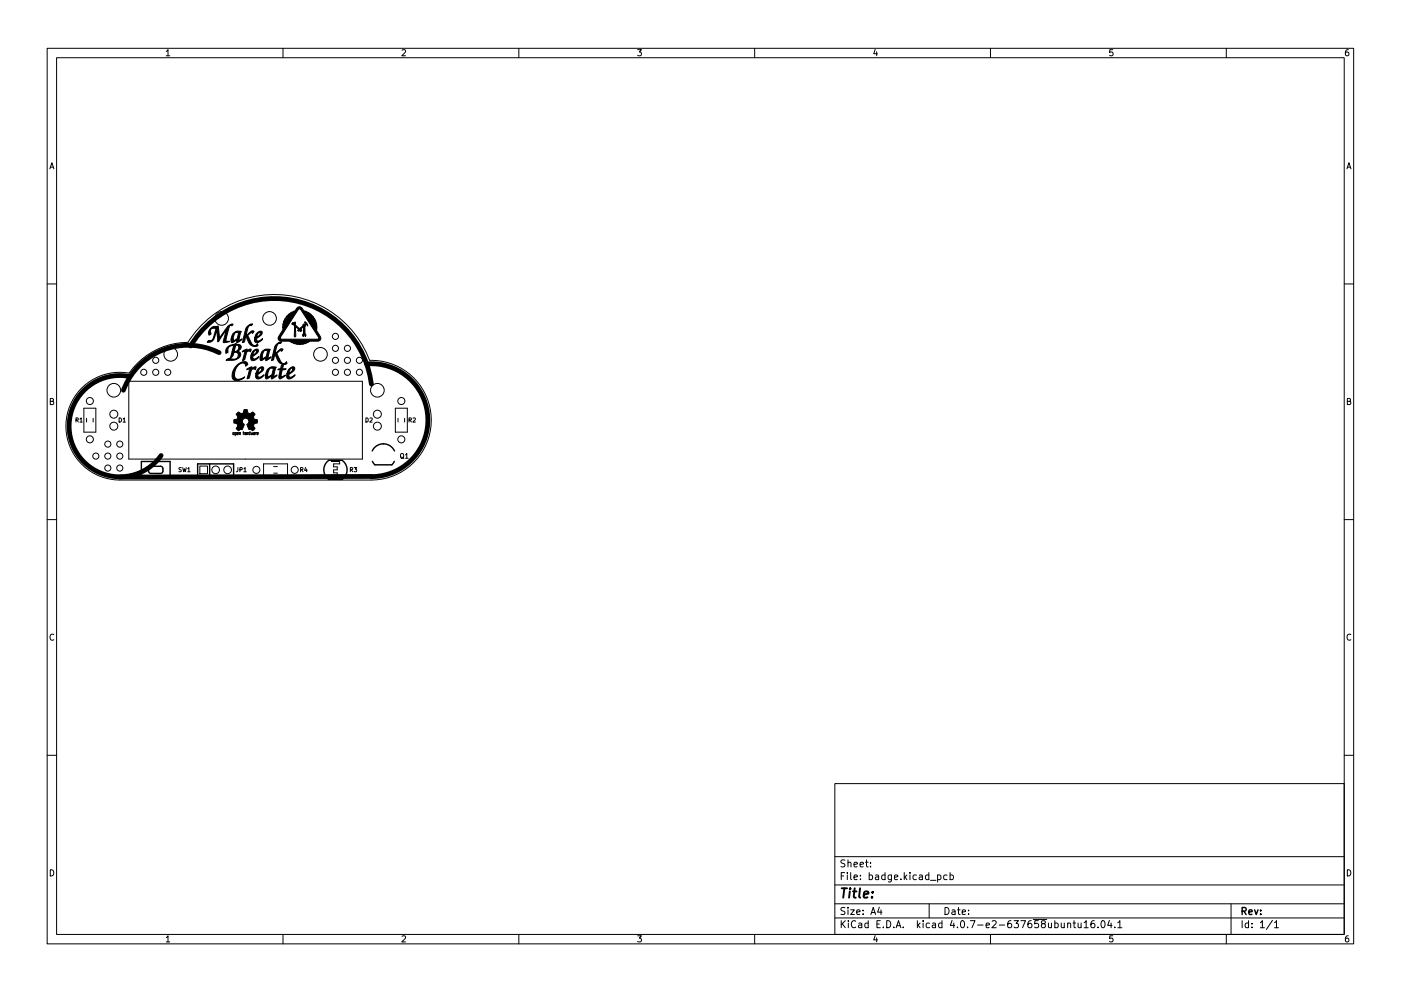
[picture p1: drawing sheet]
<svg xmlns="http://www.w3.org/2000/svg" width="297mm" height="210mm" viewBox="0 0 297 210" stroke-linecap="round" stroke-linejoin="round" font-family="sans-serif">
<g fill="none" stroke="#000" stroke-width=".21">
<path d="M10 10.2h277v190.1h-277zM12 12.2h273v186.1h-273zM35.2 10.9l.4-.4v1.3M35.2 11.8h.8M60 10.2v2M85.2 10.7l.5-.2 .3 .4-.8 .9h.8M110 10.2v2M135.2 10.5h.8l-.4 .5 .3 .2v.5l-.2 .1-.5-.1M160 10.2v2M185.6 10.5l-.4 .9h.9M185.9 11v.8M210 10.2v2"/>
<path d="M235.9 10.5h-.6l-.1 .7 .7-.1v.6l-.2 .1-.5-.1M260 10.2v2M285.9 10.5l-.4 .1-.2 .2-.1 .8 .3 .2 .4-.1v-.6l-.4-.1-.3 .3M10.6 35.8l.4-1.3 .4 1.3M10.7 35.5h.6M285.6 35.8l.4-1.3 .4 1.3M285.7 35.5h.6M10 60.2h2M285 60.2h2M10.7 85.2l.5-.1 .1-.4-.6-.2v1.3h.5l.2-.4-.3-.2M16.1 89.1h.4l.1-.4h-.5v.9M16.3 89.1l.3 .5"/>
<path d="M17 88.9l.2-.2v.9M17 89.6h.5M17.3 82.3a11.4 11.4 0 0 1 10.1-3.1 15.2 15.2 0 0 1 12.4-6.6 21.6 21.6 0 0 1 20.5-10 21.6 21.6 0 0 1 18.1 13.9 12.7 12.7 0 0 1 13 12.5 12.7 12.7 0 0 1-12.7 12.8h-53.3a11.4 11.4 0 0 1-10.6-7 11.4 11.4 0 0 1 2.5-12.5zM17.8 86.6h2.5v5.1h-2.5zM18.4 88.7v.8M19.7 88.7v.8M25.3 88.7a.45 .45 0 0 1 .5 .4 .45 .45 0 0 1-.5 .5zM26.1 88.9l.3-.2v.9M26.1 89.6h.5M27.3 80.9h49.5v16.5h-49.5zM38.4 99.2l-.4 .1a.37 .37 0 0 0 .4 .5v.2h-.5M38.7 99.2l.2 .9 .2-.6 .2 .6 .2-.9"/>
<path d="M39.8 99.5l.2-.3v.9M42.4 98.9h1.6v1.6h-1.6zM49.4 91.8l.2 .1v.3l-.2-.1zM49.6 92.2h.1M49.9 91.8l.2 .1v.3h-.2M49.9 91.8v.7M50.3 92h.2v-.2l-.2 .1v.2l.2 .1M50.4 99.2v.8l-.3 .1M50.7 91.8h.2l.1 .4M50.7 91.8v.4M50.9 99.7l.4-.1v-.3l-.4-.1v.9M51.6 91.8h.2v.4"/>
<path d="M51.6 91.5v.7M51.7 99.5l.3-.3v.9M52 91.8h.2l.1 .4M52.3 91.9l-.3 .2 .1 .1h.2M52.5 91.8v.4M52.5 91.8v.1M52.5 91.8h.1M52.6 91.8h-.1M53 91.8l-.2 .1v.3h.2M53 91.5v.7M53.2 91.8l.1 .4 .1-.3 .1 .3 .1-.4M53.8 91.8h.2v.4"/>
<path d="M54 91.9l-.3 .2 .1 .1h.2M54.2 91.8v.4M54.4 91.8l-.2 .1M54.5 92h.2v-.2l-.2 .1v.2l.2 .1M55.9 98.4h5.1v2.6h-5.1zM58 99h.8M63.7 99.7l.5-.1v-.3l-.5-.1v.9M63.9 99.7l.3 .4M64.8 99.2l-.2 .6h.5M65 99.5v.6M70.2 97.9h1.8v.5h-1.3v.7h.8v.6h-.8v.6h.8v.5h-1.3v.7h1.8M74.3 99.7l.4-.1v-.3l-.4-.1v.9"/>
<path d="M74.5 99.7l.3 .4M75.1 99.2h.5l-.3 .3 .3 .1v.4h-.5M77.6 88.7a.45 .45 0 0 1 .5 .4 .45 .45 0 0 1-.5 .5zM78.4 88.7h.4l.1 .2-.5 .7h.5M83.8 86.6h2.6v5.1h-2.6zM84.4 88.7v.8M85 96.4l.2-.2 .3 .2 .1 .5-.2 .3-.4-.1zM85.1 97l.5 .3M85.8 88.7v.8M86 96.5l.2-.3v1M86 97.2h.5M86.7 89.1h.4l.1-.4h-.5v.9"/>
<path d="M86.9 89.1l.3 .5M87.6 88.7h.3l.2 .2-.6 .7h.6M285.7 85.2l.5-.1 .1-.4-.6-.2v1.3h.5l.2-.4-.3-.2M10 110.2h2M39.8 100.1h.5M51.7 100.1h.5M58 100.4h.8M285 110.2h2M11.4 134.7a.58 .58 0 0 0-.8 .5 .58 .58 0 0 0 .8 .5M286.4 134.7a.58 .58 0 0 0-.8 .5 .58 .58 0 0 0 .8 .5M10 160.2h2M177 166.3h108v32h-108z"/>
<path d="M285 160.2h2M10.7 184.5a.66 .66 0 0 1 .7 .7 .66 .66 0 0 1-.7 .6zM35.2 198.9l.4-.4v1.3M35.2 199.8h.8M60 198.3v2M85.2 198.7l.5-.2 .3 .4-.8 .9h.8M110 198.3v2M135.2 198.5h.8l-.4 .5 .3 .2v.5l-.2 .1-.5-.1M160 198.3v2M177 194.8h108M177 191.8h108M177 187.8h108"/>
<path d="M177 181.8h108M178.4 195.3v1.5M178.4 185.8h.5M178.6 196l.6 .8M179.1 185.1h-.7v1.5M179.1 192.6l-.5-.1-.2 .2v.4l.6 .3 .1 .3-.2 .3h-.6M179.1 182.5l-.5-.1-.2 .2v.4l.6 .3 .1 .3-.2 .3h-.6M179.2 195.3l-.8 .9M179.6 185.1v.2M179.6 185.6v1M179.8 192.5v.2M179.8 183.1l.2-.2 .4 .1v.9"/>
<path d="M179.8 182.4v1.5M179.8 193v1M179.9 195.3v.2M179.9 195.8v1M180.4 193h.7l-.7 1h.7M180.4 185.1v1.3l.2 .2M181.1 186.1l.7-.1-.1-.3-.4-.1-.2 .2v.8h.6M181.1 183.4l.7-.1-.1-.3-.4-.1-.2 .2v.8h.6M181.4 195.5a.71 .71 0 0 0-1 .5 .71 .71 0 0 0 .7 .8l.3-.1M181.6 193.5l.8-.1-.1-.3-.4-.1-.3 .2 .1 .8h.6M182.1 195.9h.5l.1 .9M182.4 183.4l.7-.1-.1-.3-.4-.1-.2 .2v.8h.6"/>
<path d="M182.4 186.5v.1M182.4 185.7v.1M182.7 196.2l-.5 .1-.2 .2 .2 .3h.5M183 193.9v.1M183 193.1v.1M183.5 182.9h.6M183.7 182.4v1.3l.4 .2M184.1 195.9l-.5-.1-.2 .3 .1 .7h.6M184.1 195.3v1.5M184.3 185.7l.4-.1 .3 .3-.1 .7h-.6M184.3 185.1v1.5M184.6 183.8v.1"/>
<path d="M184.6 183v.1M184.6 194l.5-1.5 .5 1.5M184.8 193.6h.7M185.6 198.5l-.4 .9h.9M185.6 185.7h.6l.1 .9M185.9 199v.8M185.9 196h.5M186.3 186l-.5 .1-.2 .2 .2 .3h.5M186.4 192.5l-.3 1h.9M186.6 195.3h-.7v1.5h.7M186.8 193v1M187.3 196.7v.1"/>
<path d="M187.6 185.7l-.4-.1-.3 .3 .2 .7h.5M187.6 185.1v1.5M188 195.3a.76 .76 0 0 1 .9 .8 .76 .76 0 0 1-.9 .7zM189 185.6v1.2l-.3 .3h-.3M189 185.7l-.4-.1-.3 .3 .1 .7h.6M189.5 196.7v.1M189.6 186.1l.8-.1-.1-.3-.4-.1-.3 .2 .1 .8h.6M190 196.8l.5-1.5 .5 1.5M190.1 196.4h.8M191 186.5v.1M191.5 196.7v.1M191.7 185.1v1.5"/>
<path d="M191.9 186.1l.4 .5M192.3 185.6l-.6 .6M192.9 185.1v.2M192.9 185.6v1M194.3 185.7l-.4-.1-.3 .3 .1 .7h.6M194.5 195.3v1.5M194.6 196.3l.5 .5M194.9 185.7h.6l.1 .9M195.1 195.8l-.6 .6M195.6 186l-.5 .1-.2 .2 .2 .3h.5M195.7 195.3v.2M195.7 195.8v1"/>
<path d="M196.9 185.7l-.4-.1-.3 .3 .2 .7h.5M196.9 185.1v1.5M197 191.8v3M197.1 195.9l-.5-.1-.2 .3 .1 .7h.6M197.3 186.8h1.1M197.7 195.9h.6l.1 .9M198.4 196.2l-.5 .1-.3 .2 .3 .3h.5M198.8 185.7l.4-.1 .3 .3-.1 .7h-.6M198.8 185.6v1.5M199.7 195.9l-.4-.1-.3 .3 .1 .7h.6M199.7 195.3v1.5M200.4 192.5a.76 .76 0 0 1 .8 .8 .76 .76 0 0 1-.8 .7z"/>
<path d="M200.8 185.7l-.4-.1-.3 .3 .1 .7h.6M201.4 185.7l.5-.1 .2 .3-.1 .7h-.6M201.4 185.1v1.5M201.9 193.1h.5l.1 .9M201.9 195.3l-.4 1h.9M202.2 195.8v1M202.5 193.4l-.5 .1-.2 .2 .2 .3h.5M203 196.7v.1M203 193h.6M203.2 192.5v1.3l.4 .2M203.9 195.4l.1-.1a.8 .8 0 0 1 .5 .8 .8 .8 0 0 1-.5 .7 1 1 0 0 1-.1-1.4zM204 193.5l.7-.1-.1-.3-.4-.1-.2 .2 .1 .8h.5"/>
<path d="M205.1 196.7v.1M205.4 193.9v.1M205.4 193.1v.1M205.7 195.3h1l-.6 1.5M207.3 196.3h1.1M209.1 196.3l.7-.1-.1-.3-.4-.1-.2 .2v.8h.6M210 198.3v2M210.4 195.5l.5-.2 .3 .5-.9 1h.9M211.9 196.3h1.1M214.4 195.3l-.5 .1a1.01 1.01 0 0 0 0 1.4l.5-.1 .1-.5-.3-.3h-.3l-.3 .3M215 195.3h.9l-.5 .6 .5 .1v.7l-.3 .1-.6-.1M216.4 195.3h1l-.6 1.5"/>
<path d="M218.6 195.3l-.4 .1a1.01 1.01 0 0 0 0 1.4l.5-.1 .1-.5-.3-.3h-.3l-.3 .3M219.1 195.1h2.8M220.1 195.3h-.7v.7l.2-.1 .5 .1 .1 .2-.1 .5-.2 .1-.5-.1M221.1 196l-.3-.3 .1-.2 .2-.2 .4 .1 .1 .4-.7 .2-.1 .3 .1 .4 .2 .1h.4l.1-.3v-.4l-.2-.1M222.3 195.8l.1 1h.3l.2-.1M222.9 195.8v1M223.6 195.9l.5-.1 .3 .3-.2 .7h-.6M223.6 195.3v1.5M225 195.8l.1 1h.3l.2-.1M225.6 195.8v1M226.4 196l.2-.2 .3 .1 .1 .9M226.4 195.8v1"/>
<path d="M227.5 195.8h.6M227.7 195.3v1.3l.4 .2M228.6 195.8v1h.4l.2-.1M229.2 195.8v1M229.9 195.8l.4-.5v1.5M229.9 196.8h.8M232 195.3l-.4 .1a1.01 1.01 0 0 0 0 1.4l.5-.1v-.5l-.2-.3h-.3l-.3 .3M232.8 196.7v.1M233.6 195.4l.2-.1a.8 .8 0 0 1 .5 .8 .8 .8 0 0 1-.5 .7 1 1 0 0 1-.2-1.4zM235.2 195.3l-.3 1h.9M235.6 195.8v1M235.9 198.5h-.6l-.1 .7 .7-.1v.6l-.2 .1-.5-.1"/>
<path d="M236.4 196.7v.1M237 195.8l.4-.5v1.5M237 196.8h.9M260 198.3v2M261 191.8v6.5M263.4 195.3v1.5M264.7 195.9l-.4-.1-.3 .3 .1 .7h.6M264.7 195.3v1.5M265.4 196.7v.1M265.4 195.9v.1M267.2 195.8l.4-.5v1.5M267.2 196.8h.9"/>
<path d="M269.8 195.3l-1.3 1.9M270.2 195.8l.4-.5v1.5M270.2 196.8h.9M285.7 184.5a.66 .66 0 0 1 .7 .7 .66 .66 0 0 1-.7 .6zM285.9 198.5l-.4 .1-.2 .3-.1 .7 .3 .2 .4-.1v-.6l-.4-.1-.3 .3"/>
<circle cx="30.5" cy="79" r=".65"/>
<circle cx="33" cy="79" r=".65"/>
<circle cx="33" cy="76.4" r=".65"/>
<circle cx="35.6" cy="79" r=".65"/>
<circle cx="36.2" cy="75.2" r="1.45"/>
<circle cx="47" cy="67.6" r="1.45"/>
<circle cx="57.1" cy="67.6" r="1.45"/>
<circle cx="67.9" cy="75.2" r="1.45"/>
<circle cx="71.1" cy="76.4" r=".65"/>
<circle cx="71.1" cy="71.4" r=".65"/>
<circle cx="71.1" cy="79" r=".65"/>
<circle cx="71.1" cy="73.9" r=".65"/>
<circle cx="73.7" cy="79" r=".65"/>
<circle cx="73.7" cy="76.4" r=".65"/>
<circle cx="73.7" cy="73.9" r=".65"/>
<circle cx="76.2" cy="76.4" r=".65"/>
<circle cx="76.2" cy="79" r=".65"/>
<circle cx="19" cy="93.2" r=".75"/>
<circle cx="19" cy="85.1" r=".75"/>
<circle cx="20.3" cy="96.8" r=".65"/>
<circle cx="22.9" cy="96.8" r=".65"/>
<circle cx="22.9" cy="99.3" r=".65"/>
<circle cx="22.9" cy="94.2" r=".65"/>
<circle cx="24.1" cy="90.4" r=".85"/>
<circle cx="24.1" cy="87.9" r=".85"/>
<circle cx="24.1" cy="82.8" r="1.45"/>
<circle cx="25.4" cy="99.3" r=".65"/>
<circle cx="25.4" cy="94.2" r=".65"/>
<circle cx="25.4" cy="96.8" r=".65"/>
<circle cx="45.7" cy="99.7" r=".81"/>
<circle cx="48.3" cy="99.7" r=".81"/>
<circle cx="54.4" cy="99.7" r=".75"/>
<circle cx="62.5" cy="99.7" r=".75"/>
<circle cx="80" cy="82.8" r="1.45"/>
<circle cx="80" cy="90.4" r=".85"/>
<circle cx="80" cy="87.9" r=".85"/>
<circle cx="85.1" cy="93.2" r=".75"/>
<circle cx="85.1" cy="85.1" r=".75"/>
</g>
<g fill="none" stroke="#000" stroke-width=".3">
<path d="M30 97.9h6.1v3.6h-6.1zM31.6 99.1l.4-.2 2.2 .1 .3 .3v.8l-.4 .3h-2.3l-.3-.4zM41.9 98.4h7.6v2.6h-7.6zM44.4 98.4v2.6M69.4 97.9l.3-.2h2.8a2.47 2.47 0 0 1 0 4h-2.8a2.47 2.47 0 0 1-.3-3.8zM78.9 95.7a2.6 2.6 0 0 1 2.4-1.5 2.6 2.6 0 0 1 2.3 1.5M79 97.9l.5 .7h3.6l.5-.7M263.4 193.3l.7-.1 .1-.2-.1-.3-.7-.2v1.5M263.7 193.3l.5 .7M264.8 193.5l.7-.1-.1-.3-.4-.1-.2 .2 .1 .8h.5M266 193l.4 1 .3-1M267.3 193.9v.1"/>
<path d="M267.3 193.1v.1"/>
</g>
<path d="M178.5 188.5h1.1M179 188.5l-.2 2M180.2 189.1l-.2 1.4M180.3 188.5l-.1 .2M180.8 189.1h.8M181.2 188.5l-.2 1.7 .1 .2 .3 .1M182.4 188.5l-.3 1.7 .3 .3M183.1 189.8l1-.2v-.4h-.8l-.2 1 .2 .3 .6-.1M184.9 190.3v.2M185 189.2v.2" fill="none" stroke="#000" stroke-width=".4"/>
<path d="M27.3 79.8a10.7 10.7 0 0 0-11.8 14.7 10.7 10.7 0 0 0 18.7 2.1M40.4 73.4a20.7 20.7 0 0 1 22-9.6 20.7 20.7 0 0 1 16.3 17.7M46.5 74.8a14.6 14.6 0 0 0-20.3 8M77.7 77.2a12 12 0 0 1 13 11.4 12 12 0 0 1-11.9 12.5M78.7 101.1l-53.3 .1" fill="none" stroke="#000" stroke-width="1"/>
<g fill="#000" stroke="#000" stroke-width=".21">
<path d="M44.6 69.7l.6-.4 1.1-.1 .3 2.5 .8-1.3a2.67 2.67 0 0 1 1.9-1.7l.1 .1a.37 .37 0 0 1-.2 .3 .37 .37 0 0 1-.5 0l-.7 2.6a.4 .4 0 0 0-.1 .5 .4 .4 0 0 0 .5 .2h.3l-.4 .2a.84 .84 0 0 1-1 0l.7-2.6-1.8 2.5-.2-2.5-.2 .6a1.95 1.95 0 0 1-1.5 2h-.4l.3-.4a.86 .86 0 0 0 1.1-.9l.5-1.6a.78 .78 0 0 0-1 .1 .78 .78 0 0 0 0 1l-.4 .3a.86 .86 0 0 1 .2-1.4zM48.2 73.7l.8-.5 1.1-.3-.1 .1a.72 .72 0 0 1 1 .3 .72 .72 0 0 1-.2 .9l-.5 .4a.77 .77 0 0 1 .8 .7 .77 .77 0 0 1-.7 .8l-.8 .3h-1.7l.3-.2 .6-.1a1.58 1.58 0 0 0 1.6-.4 .66 .66 0 0 0 0-.8 .66 .66 0 0 0-.8-.1l-.4 .9-.4 .4h-.4a1.92 1.92 0 0 0 .8-1.5h.4a.75 .75 0 0 0 .9-.4 .75 .75 0 0 0-.2-1h-.3l-.4 1.4h-.4l.3-1.2a.93 .93 0 0 0-1.2 1.1v.3l-.4 .2v-.7zM49.5 70.7a1.53 1.53 0 0 1 1.7-.3l-.5 1.7 .1 .1 .5-.3v.1l-1 .7-.1-.1v-.5a1.34 1.34 0 0 1-1.2 .5v-.7h.4v.2a.6 .6 0 0 0 .9-.3l.2-.9a.36 .36 0 0 0-.2-.5 .36 .36 0 0 0-.4 .2l-.5 1.3h-.4zM50.1 77.6l1.3-.8a.69 .69 0 0 1 .7 0 .69 .69 0 0 1 .4 .6l-.4 .2a.69 .69 0 0 0-.5-.6 .69 .69 0 0 0-.8 .2 2.28 2.28 0 0 0-.7 3.2 2.04 2.04 0 0 0 1.8-.4 2.2 2.2 0 0 1-2 .7 1.35 1.35 0 0 1-.5-2zM51.4 74.5l.7-.3a.2 .2 0 0 1 .3-.1 .2 .2 0 0 1-.1 .3l.7-.3a.29 .29 0 0 1 .2 .2 .29 .29 0 0 1-.1 .3 .59 .59 0 0 0-.7 0 .59 .59 0 0 0-.2 .6l-.3 1.1-.5 .2 .1-.4a2.1 2.1 0 0 0 .3-1.6l-.4 .2zM52.4 69.3a1.22 1.22 0 0 1 1.2-.6l-.2 .3a1.01 1.01 0 0 0-1 1.2l-.3 1.1 .6-.6a.79 .79 0 0 1 1.2-.4l-.3 .4a.76 .76 0 0 0-1.1 .4l.4 .8a1.68 1.68 0 0 0 1.2 1.4l.5-.4v.1a.48 .48 0 0 1-.2 .5 .48 .48 0 0 1-.5 0 2.68 2.68 0 0 1-1.7-2l-.2 .5a.45 .45 0 0 1-.1 .5 .45 .45 0 0 1-.5 .1l.6-2.6zM52.4 78.3a.86 .86 0 0 1 1-.4l-.1 .3a.85 .85 0 0 1 1-.3l-.2 .5a.62 .62 0 0 0-.7 0 .62 .62 0 0 0-.2 .7l-.3 1.1-.5 .2 .4-1.6a.29 .29 0 0 0 0-.5 .29 .29 0 0 0-.5 .2zM53.6 74.5l.2-.1a.56 .56 0 0 1 .5-.3 .56 .56 0 0 1 .5 .3l-.2 .5-.6 .4a.43 .43 0 0 0-.4 .4 .43 .43 0 0 0 .4 .5l.8-.6a1.02 1.02 0 0 1-1.6 .7v-.9h.4a.89 .89 0 0 0 .7-1 .69 .69 0 0 0-.7 .9v.1h-.4zM54.4 70.7l.4-.3a.47 .47 0 0 1 .8 0 .47 .47 0 0 1-.3 .8l-.6 .4a.42 .42 0 0 0-.2 .6 .42 .42 0 0 0 .7 0l.5-.4a1.22 1.22 0 0 1-1.6 .7l-.1-.9h.4a.75 .75 0 0 0 .6-1.1l-.4 .3-.2 .8h-.4zM54.7 78.3l.4-.3a.5 .5 0 0 1 .8 0 .5 .5 0 0 1-.3 .8l-.4 .3a.59 .59 0 0 0-.5 .8 1.06 1.06 0 0 0 1.3-.4 1.29 1.29 0 0 1-1.7 .7v-1l.6-.1a.56 .56 0 0 0 .5-.4 .56 .56 0 0 0-.2-.6l-.3 .4-.2 .7h-.4zM55.6 74.5a1.45 1.45 0 0 1 1.7-.3l-.5 1.7 .2 .1 .5-.3v.2l-1.1 .6v-.6l-.8 .5a.32 .32 0 0 1-.4 0 .32 .32 0 0 1-.1-.4v-.3h.5v.2a.58 .58 0 0 0 .8-.2l.2-.8a.4 .4 0 0 0-.1-.6 .4 .4 0 0 0-.6 .2l-.3 1.2h-.5zM56.8 78.3a1.65 1.65 0 0 1 1.8-.4l-.5 1.9 .6-.3v.2l-1.1 .7-.1-.1 .1-.5-.8 .5a.35 .35 0 0 1-.5 0 .35 .35 0 0 1 0-.5v-.2h.4a.28 .28 0 0 0 .2 .3 .28 .28 0 0 0 .4-.1 .8 .8 0 0 0 .5-1l.2-.6a.74 .74 0 0 0-1.1 .7l-.2 .7h-.4z"/>
<path d="M58.5 73.1l.7-.5h.5a.66 .66 0 0 1-.7 .4l-.3 .4-.4 1.7 .3-.2a1.68 1.68 0 0 1 1.2-.9l.2 .1a.33 .33 0 0 1-.2 .4 .33 .33 0 0 1-.4-.1l-.5 .4a.61 .61 0 0 0 .1 .9 1.74 1.74 0 0 0 1.3 1.4l.4-.4a.37 .37 0 0 1 .1 .5 .37 .37 0 0 1-.5 .1 2.48 2.48 0 0 1-2-2l-.3 1.1-.4 .1 .6-2.7zM59.7 77.5l.4-.2-.2 .9 .8 .1-.3 .1-.6 .1v.1a1.47 1.47 0 0 0-.1 1.3l.8-.3-.7 .6a.36 .36 0 0 1-.5 .2 .36 .36 0 0 1-.2-.5l.3-1.4-.5-.1h.1a.74 .74 0 0 0 .7-.9zM62 68.5h.3l.1 .6-.5-.3v-.2l.2 .1zM61.3 78.3l.2-.2a.49 .49 0 0 1 .7-.3 .49 .49 0 0 1 .2 .6l-.5 .6a.69 .69 0 0 0-.6 .9 1.23 1.23 0 0 0 1.2-.4 1.34 1.34 0 0 1-1.6 .8l-.1-.4 .1-.7h.4a.94 .94 0 0 0 .7-1.1 1.15 1.15 0 0 0-.7 1.1h-.4zM62.5 68.3l.1 1.9h.1v1.1l-.2 .2-.1-.2zM62.7 69l1.2 .9 .1 .3-.2-.1-.1 .1 .2 .1h-.3l-1-1zM60.9 67h.4l-.2-.2 .3-.3 .3 .2v-.4a.3 .3 0 0 1 .3-.1 .3 .3 0 0 1 .2 .2l.1-.1a.24 .24 0 0 1 0-.3 .24 .24 0 0 1 .3-.1l.3-.5a.81 .81 0 0 1 .9-.3 .81 .81 0 0 1 .6 .7l.2 .4v-.2l.4 .1 .1 .4a.18 .18 0 0 1 .2-.3 .18 .18 0 0 1 .2 .2v.4l.3-.2 .3 .2-.1 .4 .2-.2 .3 .3-.2 .3h.1a.18 .18 0 0 1 .3-.1 .18 .18 0 0 1 .1 .2l-.2 .4h.4a.29 .29 0 0 1 0 .3 .29 .29 0 0 1-.2 .2l.1 .1a.18 .18 0 0 1 .3 0 .18 .18 0 0 1 0 .2l-.3 .3 .3 .1v.4l-.3 .1 .3 .1-.1 .3 .8 1.3a.61 .61 0 0 1-.5 .9h-2l.1 .1-.3 .2-.3-.2-.1 .1a.18 .18 0 0 1 .2 .2 .18 .18 0 0 1-.3 .1l-.3-.2v.3l-.4 .1-.2-.3v.3h-.5l-.1-.7-.1 .4a.17 .17 0 0 1 0 .3 .17 .17 0 0 1-.3-.1l-.2-.3-.1 .2a.39 .39 0 0 1-.5-.5 .18 .18 0 0 1-.1 .3 .18 .18 0 0 1-.3-.2v-.1h-2.1a.56 .56 0 0 1-.5-.7h.4a1.03 1.03 0 0 0 1.2 .3h6.6a.36 .36 0 0 0 .4-.3 .36 .36 0 0 0-.2-.4l-3.7-5.7a.61 .61 0 0 0-.8 .6l-3.5 5.5h-.4l1.2-2.1a.18 .18 0 0 1-.3 0 .18 .18 0 0 1 0-.3l.6-.2-.6-.1a.4 .4 0 0 1 .4-.5l-.2-.1 .1-.4h.3l-.2-.2 .2-.4 .3 .1 .1-.2a.17 .17 0 0 1-.3-.1 .17 .17 0 0 1 .2-.2zM63.6 69.6l.6-.4 .1 .1-.5 .5zM64.3 68.8l.3-.1-.2 .3v.2l.4-.2-.1 1.8 .2 .3-.2 .3v-.2l-.2-.2-.2 .4a.34 .34 0 0 1 .1-.6v-.6h.1v.6v-1.3v.7h-.1zM64.6 68.3l.4 .2 .3 .6-.3-.3-.5 .3v-.2a.33 .33 0 0 0 .2-.2 .33 .33 0 0 0-.1-.4zM50.3 87.6l.3-.2 .5 .4 .5-.2 .1-.3a.41 .41 0 0 1 .3-.4 .41 .41 0 0 1 .5 .3 .57 .57 0 0 0 .5 .6 .57 .57 0 0 0 .6-.4l.2 .2a.49 .49 0 0 1-.1 .9 .65 .65 0 0 0 .9 .6v.6l-.7 .2a.77 .77 0 0 0 .2 1 .52 .52 0 0 1-.5 .5 .52 .52 0 0 1-.5-.3l-.3 .1-.5-1.1a.7 .7 0 0 0 .3-1.1 .7 .7 0 0 0-1.1 0 .7 .7 0 0 0 .3 1.1l-.4 1a.62 .62 0 0 0-.8 .3l-.4-.3a.47 .47 0 0 1 .2-.7 .65 .65 0 0 0-.8-.7v-.6a.63 .63 0 0 0 .8-.4 .63 .63 0 0 0-.3-.8z"/>
<circle cx="63.3" cy="70.1" r=".16"/>
</g>
</svg>
